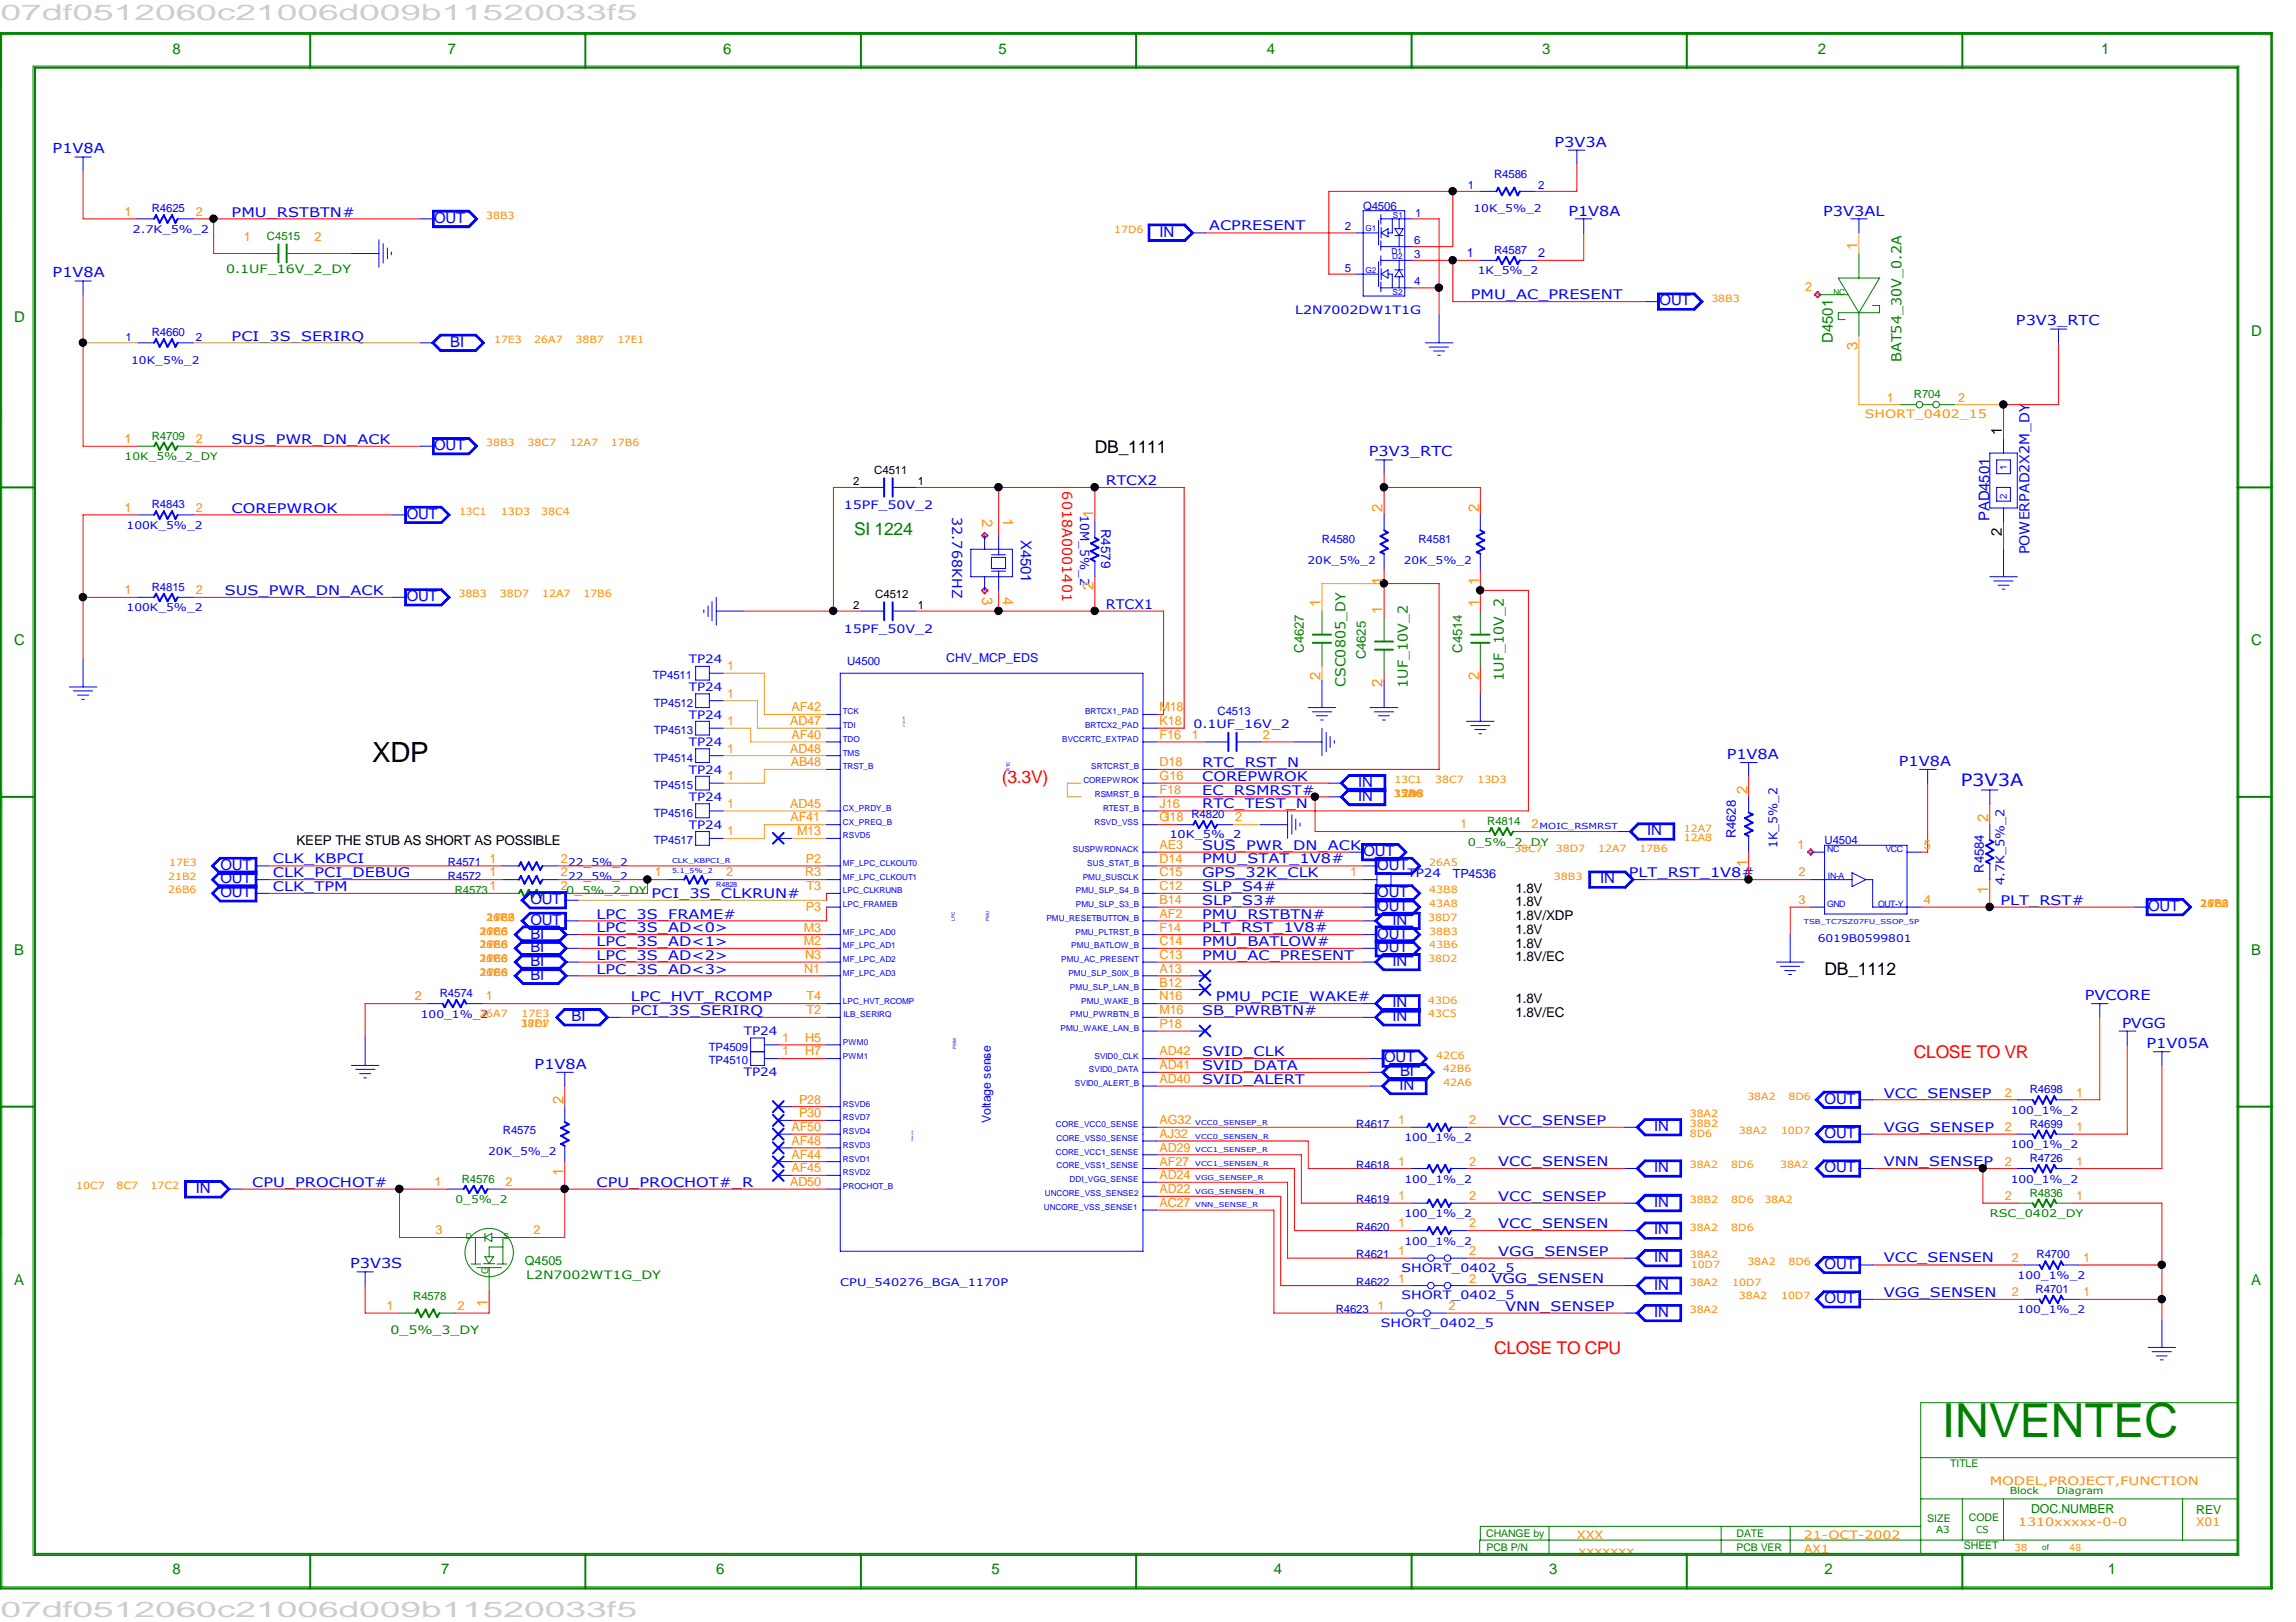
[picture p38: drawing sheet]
<svg xmlns="http://www.w3.org/2000/svg" width="297mm" height="210mm" viewBox="0 0 297 210" stroke-linecap="round" stroke-linejoin="round" font-family="sans-serif">
<defs><g id="words">
<text font-size="6.1" fill="#008000" x="251.2" y="186">INVENTEC</text>
<text font-size="3.6" x="48.1" y="98.6">XDP</text>
<g font-size="2.8" fill="#cdcdcd">
<text x=".1" y="2.5">07df0512060c21006d009b11520033f5</text>
<text x=".1" y="209.3">07df0512060c21006d009b11520033f5</text>
</g>
<g font-size="2.3">
<text x="141.6" y="58.6">DB_1111</text>
<text x="236" y="126.2">DB_1112</text>
</g>
<text font-size="2.3" fill="#008000" x="110.5" y="69.3">SI 1224</text>
<g font-size="2.3" fill="#f00">
<text x="129.6" y="101.3">(3.3V)</text>
<text x="247.6" y="136.9">CLOSE TO VR</text>
<text x="193.3" y="175.2">CLOSE TO CPU</text>
</g>
<text font-size="2.2" fill="#00f" x="253.7" y="101.8">P3V3A</text>
<g font-size="1.9" fill="#008000">
<text x="22.3" y="6.9">8</text>
<text x="58" y="6.9">7</text>
<text x="93.6" y="6.9">6</text>
<text x="129.2" y="6.9">5</text>
<text x="163.9" y="6.9">4</text>
<text x="199.5" y="6.9">3</text>
<text x="235.2" y="6.9">2</text>
<text x="271.8" y="6.9">1</text>
<text x="1.8" y="41.7">D</text>
<text x="237.1" y="44.4" transform="rotate(-90 237.1 44.4)">D4501</text>
<text x="291.2" y="43.4">D</text>
<text x="1.8" y="83.5">C</text>
<text x="291.2" y="83.5">C</text>
<text x="1.8" y="123.6">B</text>
<text x="291.2" y="123.6">B</text>
<text x="1.8" y="166.3">A</text>
<text x="291.2" y="166.3">A</text>
<text x="22.3" y="203.7">8</text>
<text x="57.1" y="203.7">7</text>
<text x="92.7" y="203.7">6</text>
<text x="128.3" y="203.7">5</text>
<text x="164.8" y="203.7">4</text>
<text x="200.4" y="203.7">3</text>
<text x="236" y="203.7">2</text>
<text x="272.7" y="203.7">1</text>
</g>
<g font-size="1.9" fill="#00f">
<text x="56.2" y="28.8">OUT</text>
<text x="150" y="30.6">IN</text>
<text x="214.7" y="39.5">OUT</text>
<text x="58.2" y="44.9">BI</text>
<text x="56.2" y="58.2">OUT</text>
<text x="52.6" y="67.1">OUT</text>
<text x="132.1" y="69.8" transform="rotate(90 132.1 69.8)">X4501</text>
<text x="257.4" y="67.4" transform="rotate(-90 257.4 67.4)">PAD4501</text>
<text x="52.6" y="77.8">OUT</text>
<text x="175.7" y="101.9">IN</text>
<text x="175.7" y="103.6">IN</text>
<text x="28.5" y="112.5">OUT</text>
<text x="176.4" y="110.7">OUT</text>
<text x="178.2" y="112.5">OUT</text>
<text x="213.1" y="108.1">IN</text>
<text x="28.5" y="114.3">OUT</text>
<text x="28.5" y="116.1">OUT</text>
<text x="68.6" y="117">OUT</text>
<text x="68.6" y="119.7">OUT</text>
<text x="178.2" y="116.1">OUT</text>
<text x="178.2" y="117.9">OUT</text>
<text x="180.2" y="119.7">IN</text>
<text x="207" y="114.3">IN</text>
<text x="277.9" y="117.9">OUT</text>
<text x="68.6" y="121.5">BI</text>
<text x="68.6" y="123.2">BI</text>
<text x="68.6" y="125">BI</text>
<text x="178.2" y="121.5">OUT</text>
<text x="178.2" y="123.2">OUT</text>
<text x="180.2" y="125">IN</text>
<text x="68.6" y="126.8">BI</text>
<text x="180.2" y="130.3">IN</text>
<text x="74" y="132.1">BI</text>
<text x="179.1" y="137.5">OUT</text>
<text x="180.2" y="132.1">IN</text>
<text x="181.1" y="141.1">IN</text>
<text x="181.1" y="139.2">BI</text>
<text x="236" y="142.8">OUT</text>
<text x="214" y="146.4">IN</text>
<text x="236" y="147.3">OUT</text>
<text x="25.4" y="154.4">IN</text>
<text x="214" y="151.7">IN</text>
<text x="236" y="151.7">OUT</text>
<text x="214" y="156.2">IN</text>
<text x="214" y="159.7">IN</text>
<text x="214" y="163.3">IN</text>
<text x="214" y="166.9">IN</text>
<text x="236" y="164.2">OUT</text>
<text x="214" y="170.4">IN</text>
<text x="236" y="168.7">OUT</text>
</g>
<g font-size="1.9" fill="#ff8c00">
<text x="240.3" y="32.3" transform="rotate(-90 240.3 32.3)">1</text>
<text x="240.3" y="45.3" transform="rotate(-90 240.3 45.3)">3</text>
<text x="127.1" y="67.2" transform="rotate(90 127.1 67.2)">2</text>
<text x="129.7" y="67.1" transform="rotate(90 129.7 67.1)">1</text>
<text x="141.5" y="67.1" transform="rotate(-90 141.5 67.1)">1</text>
<text x="178.9" y="66.3" transform="rotate(-90 178.9 66.3)">2</text>
<text x="191.3" y="66.3" transform="rotate(-90 191.3 66.3)">2</text>
<text x="127.1" y="77.3" transform="rotate(90 127.1 77.3)">3</text>
<text x="129.7" y="77.3" transform="rotate(90 129.7 77.3)">4</text>
<text x="141.5" y="76.4" transform="rotate(-90 141.5 76.4)">2</text>
<text x="178.9" y="75.6" transform="rotate(-90 178.9 75.6)">1</text>
<text x="191.3" y="75.6" transform="rotate(-90 191.3 75.6)">1</text>
<text x="170.9" y="78.6" transform="rotate(-90 170.9 78.6)">1</text>
<text x="178.9" y="79.5" transform="rotate(-90 178.9 79.5)">1</text>
<text x="191.3" y="78.6" transform="rotate(-90 191.3 78.6)">1</text>
<text x="170.9" y="88" transform="rotate(-90 170.9 88)">2</text>
<text x="178.9" y="88.9" transform="rotate(-90 178.9 88.9)">2</text>
<text x="191.3" y="88" transform="rotate(-90 191.3 88)">2</text>
<text x="226.1" y="102.8" transform="rotate(-90 226.1 102.8)">2</text>
<text x="257.2" y="106.3" transform="rotate(-90 257.2 106.3)">2</text>
<text x="226.1" y="112.2" transform="rotate(-90 226.1 112.2)">1</text>
<text x="257.2" y="115.7" transform="rotate(-90 257.2 115.7)">1</text>
<text x="72.9" y="142.9" transform="rotate(-90 72.9 142.9)">2</text>
<text x="72.9" y="152.2" transform="rotate(-90 72.9 152.2)">1</text>
<text x="63.1" y="169.2" transform="rotate(-90 63.1 169.2)">1</text>
</g>
<g font-size="1.9">
<text x="259" y="56.3" transform="rotate(-90 259 56.3)">1</text>
<text x="259" y="69.3" transform="rotate(-90 259 69.3)">2</text>
</g>
<g font-size="1.8" fill="#00f">
<text x="6.8" y="19.9">P1V8A</text>
<text x="201.1" y="19">P3V3A</text>
<text x="202.9" y="27.9">P1V8A</text>
<text x="235.9" y="27.9">P3V3AL</text>
<text x="6.8" y="35.9">P1V8A</text>
<text x="260.8" y="42.1">P3V3_RTC</text>
<text x="177.1" y="59.1">P3V3_RTC</text>
<text x="123.2" y="66.9" transform="rotate(90 123.2 66.9)">32.768KHZ</text>
<text x="262.5" y="71.7" transform="rotate(-90 262.5 71.7)">POWERPAD2X2M_DY</text>
<text x="223.4" y="98.3">P1V8A</text>
<text x="245.7" y="99.1">P1V8A</text>
<text x="269.7" y="129.4">PVCORE</text>
<text x="274.5" y="133">PVGG</text>
<text x="277.7" y="135.6">P1V05A</text>
<text x="69.2" y="138.3">P1V8A</text>
<text x="45.3" y="164.1">P3V3S</text>
</g>
<g font-size="1.8" fill="#008000">
<text x="246" y="46.9" transform="rotate(-90 246 46.9)">BAT54_30V_0.2A</text>
<text x="174.1" y="88.9" transform="rotate(-90 174.1 88.9)">CSC0805_DY</text>
<text x="182.1" y="89" transform="rotate(-90 182.1 89)">1UF_10V_2</text>
<text x="194.6" y="88.1" transform="rotate(-90 194.6 88.1)">1UF_10V_2</text>
</g>
<text font-size="1.8" fill="#f00" x="137.4" y="63.6" transform="rotate(90 137.4 63.6)">6018A0001401</text>
<g font-size="1.7" fill="#00f">
<text x="30" y="28">PMU_RSTBTN#</text>
<text x="156.4" y="29.8">ACPRESENT</text>
<text x="190.3" y="38.7">PMU_AC_PRESENT</text>
<text x="30" y="44.1">PCI_3S_SERIRQ</text>
<text x="30" y="57.4">SUS_PWR_DN_ACK</text>
<text x="143.1" y="62.7">RTCX2</text>
<text x="30" y="66.3">COREPWROK</text>
<text x="142.4" y="68.4" transform="rotate(90 142.4 68.4)">R4579</text>
<text x="29.1" y="77">SUS_PWR_DN_ACK</text>
<text x="143.1" y="78.8">RTCX1</text>
<text x="155.5" y="101">COREPWROK</text>
<text x="155.5" y="99.3">RTC_RST_N</text>
<text x="155.5" y="104.6">RTC_TEST_N</text>
<text x="155.5" y="102.8">EC_RSMRST#</text>
<text x="35.3" y="113.5">CLK_PCI_DEBUG</text>
<text x="35.3" y="111.7">CLK_KBPCI</text>
<text x="155.5" y="113.5">GPS_32K_CLK</text>
<text x="155.5" y="111.7">PMU_STAT_1V8#</text>
<text x="155.5" y="109.9">SUS_PWR_DN_ACK</text>
<text x="210.7" y="113.5">PLT_RST_1V8#</text>
<text x="224.6" y="108.5" transform="rotate(-90 224.6 108.5)">R4628</text>
<text x="256.7" y="112.9" transform="rotate(-90 256.7 112.9)">R4584</text>
<text x="35.3" y="115.3">CLK_TPM</text>
<text x="77.2" y="118.9">LPC_3S_FRAME#</text>
<text x="84.3" y="116.2">PCI_3S_CLKRUN#</text>
<text x="155.5" y="118.9">PMU_RSTBTN#</text>
<text x="155.5" y="117.1">SLP_S3#</text>
<text x="155.5" y="115.3">SLP_S4#</text>
<text x="258.8" y="117.1">PLT_RST#</text>
<text x="77.2" y="120.6">LPC_3S_AD&lt;0&gt;</text>
<text x="77.2" y="126">LPC_3S_AD&lt;3&gt;</text>
<text x="77.2" y="124.2">LPC_3S_AD&lt;2&gt;</text>
<text x="77.2" y="122.4">LPC_3S_AD&lt;1&gt;</text>
<text x="155.5" y="124.2">PMU_AC_PRESENT</text>
<text x="155.5" y="122.4">PMU_BATLOW#</text>
<text x="155.5" y="120.6">PLT_RST_1V8#</text>
<text x="81.6" y="131.3">PCI_3S_SERIRQ</text>
<text x="81.6" y="129.5">LPC_HVT_RCOMP</text>
<text x="155.5" y="131.3">SB_PWRBTN#</text>
<text x="157.3" y="129.5">PMU_PCIE_WAKE#</text>
<text x="155.5" y="136.7">SVID_CLK</text>
<text x="155.5" y="140.3">SVID_ALERT</text>
<text x="155.5" y="138.4">SVID_DATA</text>
<text x="243.7" y="142">VCC_SENSEP</text>
<text x="193.8" y="145.6">VCC_SENSEP</text>
<text x="243.7" y="146.5">VGG_SENSEP</text>
<text x="32.6" y="153.6">CPU_PROCHOT#</text>
<text x="77.2" y="153.6">CPU_PROCHOT#_R</text>
<text x="193.8" y="155.4">VCC_SENSEP</text>
<text x="193.8" y="150.9">VCC_SENSEN</text>
<text x="243.7" y="150.9">VNN_SENSEP</text>
<text x="193.8" y="158.9">VCC_SENSEN</text>
<text x="193" y="166.1">VGG_SENSEN</text>
<text x="193.8" y="162.5">VGG_SENSEP</text>
<text x="243.7" y="163.4">VCC_SENSEN</text>
<text x="243.7" y="167.9">VGG_SENSEN</text>
<text x="194.7" y="169.6">VNN_SENSEP</text>
</g>
<g font-size="1.7" fill="#008000">
<text x="168.7" y="84.5" transform="rotate(-90 168.7 84.5)">C4627</text>
<text x="176.7" y="85.3" transform="rotate(-90 176.7 85.3)">C4625</text>
<text x="189.2" y="84.5" transform="rotate(-90 189.2 84.5)">C4514</text>
</g>
<g font-size="1.7">
<text x="38.4" y="109.3">KEEP THE STUB AS SHORT AS POSSIBLE</text>
<text x="196.1" y="115.5">1.8V</text>
<text x="196.1" y="117.3">1.8V</text>
<text x="196.1" y="119.1">1.8V/XDP</text>
<text x="196.1" y="122.6">1.8V</text>
<text x="196.1" y="124.4">1.8V/EC</text>
<text x="196.1" y="120.9">1.8V</text>
<text x="196.1" y="129.8">1.8V</text>
<text x="196.1" y="131.6">1.8V/EC</text>
</g>
<g font-size="1.6" fill="#ff8c00">
<text x="16.1" y="27.9">1</text>
<text x="25.4" y="27.9">2</text>
<text x="31.5" y="31.2">1</text>
<text x="40.7" y="31.2">2</text>
<text x="233.5" y="37.7">2</text>
<text x="244.1" y="52">1</text>
<text x="253.3" y="52">2</text>
<text x="16.1" y="57.3">1</text>
<text x="25.4" y="57.3">2</text>
<text x="16.1" y="66.3">1</text>
<text x="25.4" y="66.3">2</text>
<text x="16.1" y="76.9">1</text>
<text x="25.4" y="76.9">2</text>
<text x="94.1" y="86.7">1</text>
<text x="94.1" y="93.9">1</text>
<text x="94.1" y="90.3">1</text>
<text x="102.2" y="93.9">AD47</text>
<text x="102.4" y="95.6">AF40</text>
<text x="102.4" y="92.1">AF42</text>
<text x="150" y="95.6">F16</text>
<text x="150" y="93.9">K18</text>
<text x="150" y="92.1">M18</text>
<text x="154.2" y="95.6">1</text>
<text x="163.4" y="95.6">2</text>
<text x="94.1" y="101">1</text>
<text x="94.1" y="97.4">1</text>
<text x="102.2" y="97.4">AD48</text>
<text x="102.3" y="99.2">AB48</text>
<text x="150" y="99.2">D18</text>
<text x="150" y="101">G16</text>
<text x="94.1" y="104.5">1</text>
<text x="102.2" y="104.5">AD45</text>
<text x="102.3" y="106.3">AF41</text>
<text x="150" y="104.5">J16</text>
<text x="150" y="106.3">G18</text>
<text x="150" y="102.7">F18</text>
<text x="150.6" y="106.3">1</text>
<text x="159.8" y="106.3">2</text>
<text x="188.9" y="107.2">1</text>
<text x="198.1" y="107.2">2</text>
<text x="63.3" y="111.6">1</text>
<text x="63.3" y="113.4">1</text>
<text x="72.6" y="111.6">2</text>
<text x="72.6" y="113.4">2</text>
<text x="84.7" y="113.4">1</text>
<text x="93.9" y="113.4">2</text>
<text x="94.1" y="108.1">1</text>
<text x="103.1" y="108.1">M13</text>
<text x="104.2" y="113.4">R3</text>
<text x="104.3" y="111.6">P2</text>
<text x="150" y="109.9">AE3</text>
<text x="150" y="111.6">D14</text>
<text x="150" y="113.4">C15</text>
<text x="174.7" y="113.4">1</text>
<text x="232.5" y="109.9">1</text>
<text x="232.7" y="113.4">2</text>
<text x="248.9" y="109.9">5</text>
<text x="63.3" y="115.2">1</text>
<text x="72.6" y="115.2">2</text>
<text x="104.3" y="117.9">P3</text>
<text x="104.3" y="115.2">T3</text>
<text x="150" y="115.2">C12</text>
<text x="150" y="117">B14</text>
<text x="150" y="118.8">AF2</text>
<text x="232.7" y="117">3</text>
<text x="248.9" y="117">4</text>
<text x="104" y="122.3">M2</text>
<text x="104" y="120.6">M3</text>
<text x="104.1" y="125.9">N1</text>
<text x="104.2" y="124.1">N3</text>
<text x="150" y="125.9">A13</text>
<text x="150" y="120.6">F14</text>
<text x="150" y="122.3">C14</text>
<text x="150" y="124.1">C13</text>
<text x="53.7" y="129.5">2</text>
<text x="62.9" y="129.5">1</text>
<text x="104.3" y="129.5">T4</text>
<text x="104.3" y="131.2">T2</text>
<text x="150" y="129.5">N16</text>
<text x="150" y="127.7">B12</text>
<text x="150" y="131.2">M16</text>
<text x="101.2" y="134.8">1</text>
<text x="101.2" y="136.6">1</text>
<text x="104.2" y="136.6">H7</text>
<text x="104.2" y="134.8">H5</text>
<text x="150" y="136.6">AD42</text>
<text x="150" y="133">P18</text>
<text x="103.4" y="142.8">P28</text>
<text x="150" y="138.3">AD41</text>
<text x="150" y="140.2">AD40</text>
<text x="259.4" y="141.9">2</text>
<text x="268.6" y="141.9">1</text>
<text x="102.4" y="146.4">AF50</text>
<text x="102.4" y="148.2">AF48</text>
<text x="102.4" y="149.9">AF44</text>
<text x="103.4" y="144.6">P30</text>
<text x="150" y="147.3">AJ32</text>
<text x="150" y="149.1">AD29</text>
<text x="150" y="145.5">AG32</text>
<text x="180.9" y="145.5">1</text>
<text x="190.1" y="145.5">2</text>
<text x="259.4" y="146.4">2</text>
<text x="268.6" y="146.4">1</text>
<text x="56.2" y="153.5">1</text>
<text x="65.4" y="153.5">2</text>
<text x="102.2" y="153.5">AD50</text>
<text x="102.4" y="151.7">AF45</text>
<text x="150" y="152.6">AD24</text>
<text x="150" y="150.8">AF27</text>
<text x="150" y="154.4">AD22</text>
<text x="180.9" y="150.8">1</text>
<text x="180.9" y="155.3">1</text>
<text x="190.1" y="150.8">2</text>
<text x="190.1" y="155.3">2</text>
<text x="259.4" y="150.8">2</text>
<text x="259.4" y="155.3">2</text>
<text x="268.6" y="150.8">1</text>
<text x="268.6" y="155.3">1</text>
<text x="56.3" y="159.7">3</text>
<text x="69" y="159.7">2</text>
<text x="150" y="156.2">AC27</text>
<text x="180.9" y="158.8">1</text>
<text x="190.1" y="158.8">2</text>
<text x="180.9" y="162.4">1</text>
<text x="180.9" y="166">1</text>
<text x="190.1" y="162.4">2</text>
<text x="190.1" y="166">2</text>
<text x="260.3" y="163.3">2</text>
<text x="260.3" y="167.8">2</text>
<text x="269.5" y="163.3">1</text>
<text x="269.5" y="167.8">1</text>
<text x="50" y="169.5">1</text>
<text x="59.2" y="169.5">2</text>
<text x="178.2" y="169.5">1</text>
<text x="187.4" y="169.5">2</text>
</g>
<g font-size="1.6" fill="#00f">
<text x="189.8" y="33.3">1</text>
<text x="199" y="33.3">2</text>
<text x="139.7" y="66.6" transform="rotate(90 139.7 66.6)">10M_5%_2</text>
<text x="122.4" y="85.7">CHV_MCP_EDS</text>
<text x="188" y="113.6">TP4536</text>
<text x="230" y="109.7" transform="rotate(-90 230 109.7)">1K_5%_2</text>
<text x="259.3" y="114.6" transform="rotate(-90 259.3 114.6)">4.7K_5%_2</text>
<text x="128.2" y="145.4" transform="rotate(-90 128.2 145.4)">Voltage sense</text>
</g>
<g font-size="1.6" fill="#008000">
<text x="67.9" y="163.7">Q4505</text>
<text x="262.8" y="195.8">DOC.NUMBER</text>
<text x="284.1" y="195.9">REV</text>
</g>
<g font-size="1.5" fill="#00f">
<text x="193.3" y="23">R4586</text>
<text x="19.6" y="27.5">R4625</text>
<text x="174" y="29.8">2</text>
<text x="176.4" y="27.1">Q4506</text>
<text x="183.1" y="28">1</text>
<text x="189.9" y="24.5">1</text>
<text x="199" y="24.5">2</text>
<text x="174" y="35.1">5</text>
<text x="183" y="33.4">3</text>
<text x="183" y="31.6">6</text>
<text x="193.3" y="32.9">R4587</text>
<text x="167.6" y="40.6">L2N7002DW1T1G</text>
<text x="183" y="36.9">4</text>
<text x="16.3" y="44.1">1</text>
<text x="19.6" y="43.5">R4660</text>
<text x="25.4" y="44.1">2</text>
<text x="19.6" y="65.8">R4843</text>
<text x="109.2" y="65.9">15PF_50V_2</text>
<text x="171" y="70.2">R4580</text>
<text x="183.5" y="70.2">R4581</text>
<text x="19.6" y="76.5">R4815</text>
<text x="109.2" y="81.9">15PF_50V_2</text>
<text x="84.5" y="87.9">TP4511</text>
<text x="89.1" y="85.9">TP24</text>
<text x="89.1" y="89.4">TP24</text>
<text x="109.6" y="86">U4500</text>
<text x="84.6" y="95">TP4513</text>
<text x="84.6" y="91.4">TP4512</text>
<text x="89.1" y="93">TP24</text>
<text x="154.4" y="94.2">0.1UF_16V_2</text>
<text x="157.5" y="92.5">C4513</text>
<text x="84.6" y="98.6">TP4514</text>
<text x="89.1" y="96.6">TP24</text>
<text x="89.1" y="100.1">TP24</text>
<text x="84.6" y="105.7">TP4516</text>
<text x="84.6" y="102.1">TP4515</text>
<text x="89.1" y="103.7">TP24</text>
<text x="89.1" y="107.2">TP24</text>
<text x="154.1" y="105.9">R4820</text>
<text x="58" y="112.1">R4571</text>
<text x="58" y="113.9">R4572</text>
<text x="84.6" y="109.2">TP4517</text>
<text x="182.1" y="113.5">TP24</text>
<text x="236" y="109.2">U4504</text>
<text x="56.9" y="129">R4574</text>
<text x="91.7" y="136">TP4509</text>
<text x="91.7" y="137.8">TP4510</text>
<text x="96.2" y="133.9">TP24</text>
<text x="96.2" y="139.3">TP24</text>
<text x="262.6" y="141.5">R4698</text>
<text x="65.1" y="146.8">R4575</text>
<text x="175.5" y="145.9">R4617</text>
<text x="262.6" y="145.9">R4699</text>
<text x="175.5" y="151.3">R4618</text>
<text x="175.5" y="155.7">R4619</text>
<text x="262.6" y="150.4">R4726</text>
<text x="175.5" y="159.3">R4620</text>
<text x="175.5" y="162.9">R4621</text>
<text x="175.5" y="166.4">R4622</text>
<text x="181.3" y="164.6">SHORT_0402_5</text>
<text x="263.4" y="167.3">R4701</text>
<text x="263.5" y="162.9">R4700</text>
<text x="172.8" y="170">R4623</text>
<text x="178.6" y="171.7">SHORT_0402_5</text>
<text x="181.3" y="168.1">SHORT_0402_5</text>
</g>
<g font-size="1.5" fill="#008000">
<text x="29.2" y="35.3">0.1UF_16V_2_DY</text>
<text x="34.5" y="31">C4515</text>
<text x="247.6" y="51.5">R704</text>
<text x="19.6" y="56.9">R4709</text>
<text x="192.4" y="106.8">R4814</text>
<text x="58.8" y="115.7">R4573</text>
<text x="59.7" y="153">R4576</text>
<text x="262.6" y="154.9">R4836</text>
<text x="68.1" y="165.5">L2N7002WT1G_DY</text>
<text x="50.5" y="172.6">0_5%_3_DY</text>
<text x="53.5" y="168.2">R4578</text>
</g>
<g font-size="1.5" fill="#ff8c00">
<text x="241.3" y="54.1">SHORT_0402_15</text>
<text x="257.4" y="192.2">MODEL,PROJECT,FUNCTION</text>
<text x="261.1" y="197.5">1310xxxxx-0-0</text>
<text x="284.1" y="197.5">X01</text>
<text x="204" y="199.1">XXX</text>
<text x="204.2" y="201.2">xxxxxxx</text>
<text x="233.4" y="199.1">21-OCT-2002</text>
<text x="233.4" y="200.9">AX1</text>
</g>
<g font-size="1.5">
<text x="110.4" y="62.8">2</text>
<text x="113.1" y="61.4">C4511</text>
<text x="118.7" y="62.8">1</text>
<text x="113.2" y="77.4">C4512</text>
<text x="110.4" y="78.9">2</text>
<text x="118.7" y="78.9">1</text>
</g>
<g font-size="1.4" fill="#00f">
<text x="190.6" y="27.5">10K_5%_2</text>
<text x="17.1" y="30.2">2.7K_5%_2</text>
<text x="191.2" y="35.5">1K_5%_2</text>
<text x="17" y="47.1">10K_5%_2</text>
<text x="16.4" y="68.5">100K_5%_2</text>
<text x="169.2" y="72.9">20K_5%_2</text>
<text x="181.6" y="72.9">20K_5%_2</text>
<text x="16.4" y="79.1">100K_5%_2</text>
<text x="73.5" y="112.1">22_5%_2</text>
<text x="73.5" y="113.9">22_5%_2</text>
<text x="151.3" y="108.5">10K_5%_2</text>
<text x="235.2" y="121.9">6019B0599801</text>
<text x="54.4" y="131.7">100_1%_2</text>
<text x="63.2" y="149.5">20K_5%_2</text>
<text x="181.7" y="147.7">100_1%_2</text>
<text x="260.1" y="144.1">100_1%_2</text>
<text x="260.1" y="148.6">100_1%_2</text>
<text x="181.7" y="153">100_1%_2</text>
<text x="260.1" y="153">100_1%_2</text>
<text x="181.7" y="157.5">100_1%_2</text>
<text x="181.7" y="161.1">100_1%_2</text>
<text x="108.7" y="166.4">CPU_540276_BGA_1170P</text>
<text x="261" y="165.5">100_1%_2</text>
<text x="261" y="170">100_1%_2</text>
</g>
<g font-size="1.4" fill="#008000">
<text x="16.1" y="59.6">10K_5%_2_DY</text>
<text x="189.9" y="109.4">0_5%_2_DY</text>
<text x="73.2" y="115.7">0_5%_2_DY</text>
<text x="58.9" y="155.7">0_5%_2</text>
<text x="257.4" y="157.5">RSC_0402_DY</text>
<text x="252.3" y="189.9">TITLE</text>
<text x="249.3" y="197">SIZE</text>
<text x="254.7" y="196.8">CODE</text>
<text x="192.3" y="198.8">CHANGE by</text>
<text x="192.3" y="200.7">PCB P/N</text>
<text x="224.7" y="198.8">DATE</text>
<text x="224.7" y="200.7">PCB VER</text>
<text x="254.1" y="200.4">SHEET</text>
</g>
<g font-size="1.3" fill="#ff8c00">
<text x="62.9" y="28.3">38B3</text>
<text x="144.1" y="30.1">17D6</text>
<text x="221.4" y="39">38B3</text>
<text x="63.9" y="44.4">17E3</text>
<text x="69.1" y="44.4">26A7</text>
<text x="74.5" y="44.4">38B7</text>
<text x="79.9" y="44.4">17E1</text>
<text x="62.9" y="57.7">38B3</text>
<text x="68.2" y="57.7">38C7</text>
<text x="73.7" y="57.7">12A7</text>
<text x="79" y="57.7">17B6</text>
<text x="59.4" y="66.6">13C1</text>
<text x="64.8" y="66.6">13D3</text>
<text x="70" y="66.6">38C4</text>
<text x="59.3" y="77.3">38B3</text>
<text x="64.7" y="77.3">38D7</text>
<text x="70.1" y="77.3">12A7</text>
<text x="75.5" y="77.3">17B6</text>
<text x="180.5" y="101.3">13C1</text>
<text x="185.7" y="101.3">38C7</text>
<text x="191.1" y="101.3">13D3</text>
<text x="180.3" y="103.1">35A6</text>
<text x="180.5" y="103.1">12A6</text>
<text x="180.5" y="103.1">17D1</text>
<text x="180.5" y="103.1">17D3</text>
<text x="217.8" y="107.6">12A7</text>
<text x="21.8" y="113.8">21B2</text>
<text x="21.9" y="112.1">17E3</text>
<text x="184.9" y="112.1">26A5</text>
<text x="195.9" y="110.3">38C7</text>
<text x="201" y="113.8">38B3</text>
<text x="201.3" y="110.3">38D7</text>
<text x="206.8" y="110.3">12A7</text>
<text x="212.1" y="110.3">17B6</text>
<text x="217.8" y="108.9">12A8</text>
<text x="21.8" y="115.6">26B6</text>
<text x="62.9" y="119.2">26C6</text>
<text x="62.9" y="119.2">21B2</text>
<text x="63" y="119.2">17E3</text>
<text x="184.8" y="119.2">38D7</text>
<text x="184.9" y="117.4">43A8</text>
<text x="184.9" y="115.6">43B8</text>
<text x="284.6" y="117.4">26B6</text>
<text x="284.8" y="117.4">17E3</text>
<text x="285.5" y="117.4">1</text>
<text x="287.4" y="117.4">2</text>
<text x="62" y="124.5">21B6</text>
<text x="62" y="122.7">26C6</text>
<text x="62" y="120.9">26C6</text>
<text x="62" y="122.7">21B6</text>
<text x="62" y="120.9">21B6</text>
<text x="62" y="124.5">26C6</text>
<text x="62.1" y="120.9">17E3</text>
<text x="62.1" y="122.7">17E3</text>
<text x="62.1" y="124.5">17E3</text>
<text x="184.8" y="124.5">38D2</text>
<text x="184.9" y="120.9">38B3</text>
<text x="184.9" y="122.7">43B6</text>
<text x="62" y="126.3">26C6</text>
<text x="62" y="131.7">26A7</text>
<text x="62" y="126.3">21B6</text>
<text x="62.1" y="126.3">17E3</text>
<text x="67.5" y="131.7">17E3</text>
<text x="184.8" y="129.9">43D6</text>
<text x="184.8" y="131.7">43C5</text>
<text x="67.3" y="132.9">38D7</text>
<text x="67.5" y="132.9">17E1</text>
<text x="185.8" y="137">42C6</text>
<text x="186.7" y="138.8">42B6</text>
<text x="186.7" y="140.5">42A6</text>
<text x="226.1" y="142.3">38A2</text>
<text x="231.4" y="142.3">8D6</text>
<text x="218.6" y="145.9">38B2</text>
<text x="218.6" y="144.6">38A2</text>
<text x="218.6" y="147.2">8D6</text>
<text x="225" y="146.8">38A2</text>
<text x="230.4" y="146.8">10D7</text>
<text x="9.9" y="153.9">10C7</text>
<text x="15.1" y="153.9">8C7</text>
<text x="19.5" y="153.9">17C2</text>
<text x="218.6" y="155.7">38B2</text>
<text x="218.6" y="151.2">38A2</text>
<text x="224" y="155.7">8D6</text>
<text x="224" y="151.2">8D6</text>
<text x="228.3" y="155.7">38A2</text>
<text x="230.3" y="151.2">38A2</text>
<text x="218.6" y="159.3">38A2</text>
<text x="224" y="159.3">8D6</text>
<text x="218.6" y="162.8">38A2</text>
<text x="218.6" y="166.4">38A2</text>
<text x="218.7" y="164.1">10D7</text>
<text x="224.1" y="166.4">10D7</text>
<text x="226.1" y="163.7">38A2</text>
<text x="231.4" y="163.7">8D6</text>
<text x="218.6" y="169.9">38A2</text>
<text x="225" y="168.1">38A2</text>
<text x="230.4" y="168.1">10D7</text>
<text x="260.6" y="200.7">38</text>
<text x="267.8" y="200.7">48</text>
</g>
<g font-size="1.3" fill="#00f">
<text x="259.6" y="64.6" transform="rotate(-90 259.6 64.6)">2</text>
<text x="259.6" y="60.8" transform="rotate(-90 259.6 60.8)">1</text>
</g>
<g font-size="1.3" fill="#008000">
<text x="63.2" y="164.9" transform="rotate(-90 63.2 164.9)">G</text>
<text x="260" y="193.4">Block</text>
<text x="266.1" y="193.4">Diagram</text>
<text x="250.5" y="198.4">A3</text>
<text x="255.6" y="198.4">CS</text>
</g>
<g font-size="1.1" fill="#00f">
<text x="176.7" y="29.9">G1</text>
<text x="180.2" y="28.2">S1</text>
<text x="176.7" y="35.3">G2</text>
<text x="180" y="32.8">D1</text>
<text x="180.1" y="33.5">D2</text>
<text x="180.2" y="38.1">S2</text>
<text x="109" y="94.2">TDI</text>
<text x="109" y="92.5">TCK</text>
<text x="140.4" y="92.5">BRTCX1_PAD</text>
<text x="140.4" y="94.2">BRTCX2_PAD</text>
<text x="109" y="99.6">TRST_B</text>
<text x="109" y="97.8">TMS</text>
<text x="109" y="96">TDO</text>
<text x="137.4" y="96">BVCCRTC_EXTPAD</text>
<text x="140.2" y="101.3">COREPWROK</text>
<text x="141.2" y="99.6">SRTCRST_B</text>
<text x="109" y="104.9">CX_PRDY_B</text>
<text x="109" y="106.7">CX_PREQ_B</text>
<text x="141.6" y="106.7">RSVD_VSS</text>
<text x="141.6" y="103.1">RSMRST_B</text>
<text x="142.7" y="104.9">RTEST_B</text>
<text x="199.2" y="107.2">MOIC_RSMRST</text>
<text x="109" y="108.5">RSVD5</text>
<text x="109" y="113.8">MF_LPC_CLKOUT1</text>
<text x="109" y="112.1">MF_LPC_CLKOUT0</text>
<text x="138.8" y="110.3">SUSPWRDNACK</text>
<text x="140.1" y="113.8">PMU_SUSCLK</text>
<text x="140.7" y="112.1">SUS_STAT_B</text>
<text x="236.4" y="110.2">NC</text>
<text x="236.5" y="113.8">IN-A</text>
<text x="243.9" y="110.2">VCC</text>
<text x="109" y="115.6">LPC_CLKRUNB</text>
<text x="109" y="117.4">LPC_FRAMEB</text>
<text x="135.4" y="119.2">PMU_RESETBUTTON_B</text>
<text x="139.2" y="115.6">PMU_SLP_S4_B</text>
<text x="139.2" y="117.4">PMU_SLP_S3_B</text>
<text x="236.4" y="117.3">GND</text>
<text x="243" y="117.3">OUT-Y</text>
<text x="109" y="124.5">MF_LPC_AD2</text>
<text x="109" y="120.9">MF_LPC_AD0</text>
<text x="109" y="122.7">MF_LPC_AD1</text>
<text x="137.3" y="124.5">PMU_AC_PRESENT</text>
<text x="138.6" y="122.7">PMU_BATLOW_B</text>
<text x="139.1" y="120.9">PMU_PLTRST_B</text>
<text x="109" y="129.9">LPC_HVT_RCOMP</text>
<text x="109" y="126.3">MF_LPC_AD3</text>
<text x="109.1" y="131.7">ILB_SERIRQ</text>
<text x="138.2" y="126.3">PMU_SLP_S0IX_B</text>
<text x="138.4" y="128.1">PMU_SLP_LAN_B</text>
<text x="138.5" y="131.7">PMU_PWRBTN_B</text>
<text x="139.9" y="129.9">PMU_WAKE_B</text>
<text x="109" y="137">PWM1</text>
<text x="109" y="135.2">PWM0</text>
<text x="137.2" y="133.4">PMU_WAKE_LAN_B</text>
<text x="141.6" y="137">SVID0_CLK</text>
<text x="109" y="143.2">RSVD6</text>
<text x="139.1" y="140.5">SVID0_ALERT_B</text>
<text x="140.9" y="138.8">SVID0_DATA</text>
<text x="109" y="148.5">RSVD3</text>
<text x="109" y="145">RSVD7</text>
<text x="109" y="146.8">RSVD4</text>
<text x="136.6" y="149.4">CORE_VCC1_SENSE</text>
<text x="136.6" y="145.9">CORE_VCC0_SENSE</text>
<text x="136.7" y="147.7">CORE_VSS0_SENSE</text>
<text x="109" y="152.1">RSVD2</text>
<text x="109" y="150.3">RSVD1</text>
<text x="109" y="153.9">PROCHOT_B</text>
<text x="135.2" y="154.8">UNCORE_VSS_SENSE2</text>
<text x="136.7" y="151.2">CORE_VSS1_SENSE</text>
<text x="138.4" y="153">DDI_VGG_SENSE</text>
<text x="135" y="156.6">UNCORE_VSS_SENSE1</text>
</g>
<g font-size="1.1" fill="#008000">
<text x="237.2" y="38.1">NC</text>
<text x="60.3" y="160.3">D</text>
<text x="65.1" y="160.3">S</text>
<text x="264.2" y="200.6">of</text>
</g>
<g font-size=".9" fill="#00f">
<text x="86.9" y="111.7">CLK_KBPCI_R</text>
<text x="86.9" y="113">5.1_5%_2</text>
<text x="92.7" y="114.7">R4828</text>
<text x="233.4" y="119.6">TSB_TC7SZ07FU_SSOP_5P</text>
<text x="154.6" y="149.1">VCC1_SENSEP_R</text>
<text x="154.6" y="145.6">VCC0_SENSEP_R</text>
<text x="154.6" y="147.4">VCC0_SENSEN_R</text>
<text x="154.6" y="154.5">VGG_SENSEN_R</text>
<text x="154.6" y="150.9">VCC1_SENSEN_R</text>
<text x="154.6" y="152.7">VGG_SENSEP_R</text>
<text x="154.6" y="156.3">VNN_SENSE_R</text>
</g>
<g font-size=".6" fill="#00f">
<text x="130.6" y="99.7" transform="rotate(-90 130.6 99.7)">RTC</text>
<text x="123.5" y="119.2" transform="rotate(-90 123.5 119.2)">LPC</text>
<text x="128" y="119.2" transform="rotate(-90 128 119.2)">PMU</text>
<text x="123.7" y="135.7" transform="rotate(-90 123.7 135.7)">PWM</text>
<text x="128.1" y="137.7" transform="rotate(-90 128.1 137.7)">SVID</text>
</g>
<g font-size=".3" fill="#00f">
<text x="117" y="94.1" transform="rotate(-90 117 94.1)">JTAG/ITP</text>
<text x="118.1" y="147.7" transform="rotate(-90 118.1 147.7)">Reserved</text>
</g>
</g></defs>
<g fill="none" stroke="#008000" stroke-width=".25">
<path d="M0 4.3h293.9v201.3h-293.9zM40.1 4.3v4.5M75.7 4.3v4.5M111.4 4.3v4.5M147 4.3v4.5M182.6 4.3v4.5M218.2 4.3v4.5M253.9 4.3v4.5M289.5 8.8h-285v192.3h285M289.5 8.7v192.4M36 31.6v2.4M37.1 31.6v2.4"/>
<path d="M19.9 57.7l.3-.4 .5 .9 .5-.9 .5 .9 .6-.9 .4 .9 .3-.5M0 63.1h4.5M289.5 63.1h4.4M169.8 82.1h2.4M169.8 83.2h2.4M177.9 83h2.3M177.9 84.1h2.3M190.3 82.1h2.4M190.3 83.2h2.4M0 103.1h4.5M67.1 115.6l.3-.5 .5 1 .5-1 .5 1 .5-1 .5 1 .3-.5M192.7 107.6l.3-.5 .4 1 .6-1 .4 1 .6-1 .4 1 .3-.5"/>
<path d="M289.5 103.1h4.4M0 143.2h4.5M263 155.7l.3 .5 .4-1 .6 1 .4-1 .6 1 .5-1 .2 .5M289.5 143.2h4.4M53.8 169.9l.2-.4 .5 .9 .6-.9 .4 .9 .6-.9 .5 .9 .3-.5M40.1 201.1v4.5M75.7 201.1v4.5M111.4 201.1v4.5M147 201.1v4.5M182.6 201.1v4.5M218.2 201.1v4.5M253.9 201.1v4.5"/>
</g>
<g fill="none" stroke="#008000" stroke-width=".13">
<path d="M.2 4.4l.1 201M.3 4.5h293.4M4.3 8.6v192.7M4.3 8.6h285.3v192.7h-285.3M293.8 4.5l-.1 200.9h-293.4M33 32.8h3M37.1 32.8h3M235.2 38.1h3.9M237.8 36h5.4l-2.7 4.5zM240.5 32.8v3.2M242.3 39.5h.9v1h-5.4v.9h.9M17.9 57.7h2"/>
<path d="M23 57.7h2M240.5 40.5v3M245.8 52.4h2.1M248.8 52.4h1.3M250.9 52.4h2M171 79.1v3M191.5 79.1v3M171 83.2v3M179.1 80v3M179.1 84.1v3M191.5 83.2v3M65.1 115.6h2"/>
<path d="M70.2 115.6h2M190.6 107.6h2.1M195.7 107.6h2M62.7 159.6v1.1M261 155.7h2M266 155.7h2.1M51.7 169.9h2.1M56.9 169.9h1.9M58 160.1h4.7M60.9 163.6h1.3M61.5 160.1v3.5M61.7 164h3.2"/>
<path d="M62.6 163.5h1.4M62.7 160.1l.9-.5v1.1zM62.7 162.6h1.1l-.5 .9zM63.3 164v3.3M63.6 160.1h5M64.3 163.6h1.3M65.1 160.1v3.5M65.1 161.4h-1.8v1.2M191.4 199.3v1.8M200.4 197.5v3.6M222.7 197.5v3.6M231.6 197.5v3.6"/>
<path d="M248.5 197.5h-57v1.8h98M248.5 181.5v19.6M248.5 194h41M248.5 188.6h41M248.6 181.5h41M253.9 194v5.3M259.2 194v5.3M282.4 194v5.3"/>
<circle cx="248.3" cy="52.4" r=".43"/>
<circle cx="250.5" cy="52.4" r=".43"/>
<circle cx="63.3" cy="162.1" r="3.1"/>
</g>
<g fill="none" stroke="#daa520" stroke-width=".13">
<path d="M240.5 30.1v2.7M10.7 44.4h7.2M25 44.4h29.4M240.5 43.5v8.9h5.3M252.9 52.4h6.3M179.1 75.5h-8.1v3.6M93.6 87.1h5.3v5.4h8M93.6 97.8h13.3M93.6 94.2h3.5v1.8h9.8M93.6 90.7h4.4v3.5h8.9M106.9 99.6h-8v1.7h-5.3M171 86.2v1.8"/>
<path d="M74.8 116.5h32.1M93.6 104.9h13.3M102.4 108.5h4.5M106.9 106.7h-8v1.8h-5.3M139.9 101.3h-1.8v1.8h1.8M159.5 106.7h3.5"/>
</g>
<g fill="none" stroke="#f00" stroke-width=".13">
<path d="M10.7 22.1v6.2h7.2M10.7 38.1v19.6h7.2M25 28.3h29.4M27.6 28.3v4.5h5.4M40.1 32.8h5.4M155.9 30.1h19.6M182.6 37.3h3.6M182.6 28.3h3.6v12.5M182.6 33.7h8.9M188 24.8v7.1h-5.4M188 33.7v5.3h24.9M191.5 24.8h-19.6v10.7h3.6"/>
<path d="M204 21.2v3.6h-5.4M204.9 30.1v3.6h-6.3M25 57.7h29.4M266.3 44.4v8h-7.1v4.5M10.7 77.3h7.2M17.9 66.6h-7.2v18.7M25 77.3h25.8M25 66.6h25.8M96.2 79.1h15.2M111.4 63.1h-3.6v16M118.5 63.1h34.7v31.1h-3.6M118.5 79.1h32v13.4h-.9"/>
<path d="M129.2 63.1v6.2M129.2 76.4v2.7M141.6 63.1v4.4M141.6 74.6v4.5M179.1 63.1h12.4v3.5M179.1 75.5h7.1v24.1h-36.6M179.1 61.3v5.3M179.1 73.7v6.3M191.5 73.7v5.4M191.5 76.4h6.2v28.5h-48.1M259.2 67.5v3.6M149.6 96h6.3"/>
<path d="M163 96h4.5M179.1 87.1v.9M191.5 86.2v3.6M34.8 115.6h30.3M34.8 113.8h30.3M34.8 112.1h30.3M72.2 113.8h14.2M72.2 112.1h34.7M83.8 113.8v1.8h-11.6M93.6 113.8h13.3M106.9 117.4v1.8h-32.1M106.9 115.6v.9"/>
<path d="M149.6 117.4h26.8M149.6 115.6h26.8M149.6 113.8h26.8M149.6 119.2h26.8M149.6 112.1h26.8M149.6 110.3h25M149.6 106.7h2.7M149.6 103.1h22.3M149.6 101.3h22.3M170.1 103.1v4.5h20.5M197.7 107.6h11.6M212.9 113.8h21.4"/>
<path d="M226.2 100.5v2.6M226.2 110.3v3.5M234.3 117.4h-2.7v3.5M248.5 117.4h27.6M249.4 101.3v9h-.9M257.4 104v2.7M257.4 113.8v3.6M55.3 129.9h-8.1v4.4M62.4 129.9h44.5M74.8 126.3h32.1M74.8 120.9h32.1M74.8 124.5h32.1"/>
<path d="M74.8 122.7h32.1M80.2 131.7h26.7M100.7 137h6.2M100.7 135.2h6.2M149.6 133.4h4.5M149.6 128.1h4.5M149.6 126.3h4.5M149.6 129.9h26.8M149.6 131.7h26.8M149.6 120.9h26.8M149.6 124.5h26.8M149.6 122.7h26.8"/>
<path d="M149.6 137h27.6M149.6 138.8h27.6M271.6 131.7v10.6h-3.5M275.2 135.2v11.6h-7.1M279.7 137.9v13.3h-11.6M31.2 153.9h26.8M51.7 153.9v6.2h6.3M65.1 153.9h41.8M73.1 140.5v2.7M73.1 150.3v9.8h-4.5M102.4 150.3h4.5M102.4 152.1h4.5"/>
<path d="M102.4 146.8h4.5M102.4 145h4.5M102.4 148.5h4.5M102.4 143.2h4.5M149.6 156.6h15.2v13.3h15.2M149.6 149.4h18.8v6.3h14.2M149.6 151.2h17.9v8.1h15.1M149.6 147.7h19.6v3.5h13.4M149.6 145.9h33M149.6 153h17v9.8h16M149.6 154.8h16.1v11.6h16.9M149.6 140.5h27.6"/>
<path d="M189.7 155.7h20.5M189.7 151.2h20.5M189.7 145.9h20.5M189.7 159.3h20.5M242.3 146.8h18.7M242.3 142.3h18.7M242.3 151.2h18.7M256.5 151.2v4.5h4.5M268.1 155.7h11.6v15.1M47.2 166.4v3.5h4.5M63.3 167.3v2.6h-4.5M187.1 169.9h23.1"/>
<path d="M189.7 162.8h20.5M189.7 166.4h20.5M242.3 168.1h19.6M242.3 163.7h19.6M269 168.1h10.7M269 163.7h10.7"/>
</g>
<path d="M235.2 37.8l.3 .3-.3 .4-.4-.4zM127.4 69l.4 .3-.4 .3-.4-.3zM127.4 76.1l.4 .3-.4 .4-.4-.4zM234.3 109.9l.3 .4-.3 .3-.4-.3z" fill="none" stroke="#ff1493" stroke-width=".25"/>
<g fill="none" stroke="#00f" stroke-width=".13">
<path d="M202.9 19.4h2.2M204 19.4v1.8M9.7 36.4h2.1M9.7 20.3h2.1M10.7 20.3v1.8M10.7 36.4v1.7M17.9 28.3h2M23 28.3h2M45.5 32.8h3.5M49 31v3.6M49.6 31.5v2.5M50.1 32.1v1.4"/>
<path d="M50.6 32.6v.4M54.4 28.3h1.8M56 27.2h4.7l1.1 1.1-1.1 1.2h-4.7zM56 27.3h4.7l1 1-1 1.1h-4.7zM56.1 27.4h4.6l.9 .9-.9 1h-4.6zM56.2 27.4h4.4l.9 .9-.9 .9h-4.4zM148.5 29h4.8l1.1 1.1-1.1 1.1h-4.8zM148.6 29.1h4.7l1 1-1 1.1h-4.7zM148.7 29.2h4.5l1 .9-1 1h-4.5zM148.8 29.2h4.4l.9 .9-.9 .9h-4.4zM154.1 30.1h1.8M175.5 30.1h2.8"/>
<path d="M175.5 35.5h2.8M176.4 27.3h5.3v11h-5.3zM178.3 28.5v3.2M178.3 33.9v3.2M178.6 28.3h4M178.6 33.7h4M178.6 27.8v1.2M178.6 31.2v1.2M178.6 33.1v1.3M178.6 36.5v1.3M178.6 31.9h4M178.6 37.3h4"/>
<path d="M178.7 30.1l.9-.5v1zM178.7 35.5l.9-.6v1.1zM178.7 29.4v1.4M178.7 34.8v1.4M179.6 35.5h.5v1.8M180.1 28.3v1.8h-.5M180.5 34.9h1M180.5 29.6h1l-.5 .9zM180.5 30.5h1M181 34.9l.5 .9h-1zM181 28.3v1.3M181 30.5v1.4"/>
<path d="M181 33.7v1.2M181 35.8v1.5M191.5 24.8h2.1M191.5 33.7h2.1M196.6 24.8h2M196.6 33.7h2M203.8 28.3h2.1M204.9 28.3v1.8M212.9 39h1.8M214.5 37.9h4.7l1.1 1.1-1.1 1.1h-4.7zM214.5 38h4.7l1 1-1 1h-4.7zM214.6 38.1h4.6l.9 .9-.9 1h-4.6z"/>
<path d="M214.7 38.1h4.4l.9 .9-.9 .9h-4.4zM239.4 28.3h2.2M240.5 28.3v1.8M17.9 44.4h2M23 44.4h2M54.4 44.4h1.8M54.4 57.7h1.8M55.8 44.4l1.1-1.1h4.7l1.1 1.1-1.1 1.1h-4.7zM56 44.4l1-1.1h4.5l1.1 1.1-1.1 1h-4.5zM56 56.6h4.7l1.1 1.1-1.1 1.1h-4.7zM56 56.7h4.7l1 1-1 1.1h-4.7zM56 44.4l1-1h4.5l1 1-1 .9h-4.5z"/>
<path d="M56.1 56.8h4.6l.9 .9-.9 1h-4.6zM56.2 56.9h4.4l.9 .8-.9 .9h-4.4zM57.1 43.5h4.4l.9 .9-.9 .9h-4.4l-.9-.9zM178 59.5h2.1M179.1 59.5v1.8M184.4 44.4h3.6M184.9 44.9h2.5M185.5 45.4h1.4M186 46h.3M186.2 40.8v3.6M257.4 58.6h3.6v7.1h-3.6zM258.3 59.5h1.8v1.8h-1.8z"/>
<path d="M259.2 56.9v1.7M265.3 42.6h2.1M266.3 42.6v1.8M17.9 77.3h2M17.9 66.6h2M23 77.3h2M23 66.6h2M50.8 77.3h1.8M50.8 66.6h1.8M52.4 76.2h4.7l1.1 1.1-1.1 1.1h-4.7zM52.4 65.5h4.7l1.1 1.1-1.1 1.1h-4.7zM52.4 76.3h4.7l1.1 1-1.1 1.1h-4.7z"/>
<path d="M52.4 65.6h4.7l1.1 1-1.1 1h-4.7zM52.5 76.4h4.6l.9 .9-.9 1h-4.6zM52.5 65.7h4.6l.9 .9-.9 1h-4.6zM52.6 65.7h4.5l.9 .9-.9 .9h-4.5zM52.6 76.4h4.5l.9 .9-.9 .9h-4.5zM91.1 78.9v.4M91.6 78.4v1.4M92.1 77.9v2.4M92.7 77.3v3.6M92.7 79.1h3.5M111.4 63.1h3M111.4 79.1h3"/>
<path d="M115.5 63.1h3M115.5 79.1h3M125.6 71.1h5.4v3.5h-5.4zM127.4 69.3v1.8M127.4 74.6v1.8M128.3 71.8h1.8M128.3 72.1h1.8v1.5h-1.8zM128.3 73.9h1.8M129.2 69.3v2.5M129.2 73.9v2.5M141.6 67.5v2.1M141.6 72.6v2"/>
<path d="M179.1 66.6v2M179.1 71.7v2M191.5 66.6v2M191.5 71.7v2M257.4 74.6h3.6M257.9 75.2h2.5M258.3 63.1h1.8v1.8h-1.8zM258.5 75.7h1.4M259 76.2h.4M259.2 65.7v1.8M259.2 71.1v3.5M9 88.9h3.5"/>
<path d="M9.5 89.4h2.5M10 90h1.5M10.6 90.5h.3M10.7 85.3v3.6M90 93.3h1.8v1.8h-1.8zM90 96.9h1.8v1.8h-1.8zM90 89.8h1.8v1.8h-1.8zM90 86.2h1.8v1.8h-1.8zM91.8 87.1h1.8M91.8 94.2h1.8M91.8 97.8h1.8M91.8 90.7h1.8"/>
<path d="M106.9 99.6h1.8M106.9 94.2h1.8M106.9 97.8h1.8M106.9 96h1.8M106.9 92.5h1.8M108.7 87.1h39.2v74.8h-39.2zM147.9 99.6h1.7M147.9 94.2h1.7M147.9 96h1.7M147.9 92.5h1.7M155.9 96h3M160 96h3"/>
<path d="M167.5 96h3.5M169.2 91.6h3.6M169.8 92.1h2.5M170.3 92.6h1.4M170.9 93.2h.3M171 88v3.6M171 94.2v3.6M171.6 94.8v2.5M172.1 95.3v1.4M172.6 95.8v.4M177.2 91.6h3.6M177.8 92.1h2.5"/>
<path d="M178.3 92.6h1.4M178.9 93.2h.3M179.1 88v3.6M189.7 93.3h3.6M190.3 93.9h2.4M190.8 94.4h1.4M191.3 95h.4M191.5 89.8v3.5M225.2 98.7h2.1M226.2 98.7v1.8M248.3 99.6h2.2M249.4 99.6v1.7"/>
<path d="M28.5 112.9l-.9-.8 .9-.9h4.5v5.3h-4.5l-.9-.9 .9-.9M28.5 112.9h4.5M28.5 114.7h4.5M28.5 112.9l-.9 .9 .9 .9M33 113.8h1.8M33 115.6h1.8M33 112.1h1.8M33.1 113h-4.6l-.9-.9 .9-1h4.6v5.5h-4.6l-.9-1 .9-1h4.6M33.1 112.9h-4.6l-.9 .9 .9 1h4.6M33.1 113.1h-4.6l-1.1-1 1.1-1.1h4.6v5.6h-4.6l-1.1-1 1.1-1h4.6M33.1 112.8h-4.6l-1.1 1 1.1 1.1h4.6M33.2 113.2h-4.8l-1.1-1.1 1.1-1.1h4.8v5.7h-4.8l-1.1-1.1 1.1-1.1h4.8"/>
<path d="M33.2 112.7h-4.8l-1.1 1.1 1.1 1.1h4.8M65.1 113.8h2M65.1 112.1h2M67.4 116.5l1.1-1.1h4.8v2.2h-4.8zM67.4 119.2l1.1-1.1h4.8v2.2h-4.8zM67.5 116.5l1-1h4.7v2h-4.7zM67.5 119.2l1-1h4.7v2h-4.7zM67.7 116.5l.9-.9h4.5v1.8h-4.5zM68.6 115.5h4.5v2h-4.5l-1-1zM68.6 118.2h4.5v1.9h-4.5l-1-.9zM70.2 113.8h2M70.2 112.1h2"/>
<path d="M73.1 116.5h1.7M73.1 119.2h1.7M86.4 113.8h2.1M90 107.6h1.8v1.8h-1.8zM90 100.5h1.8v1.7h-1.8zM90 104h1.8v1.8h-1.8zM91.6 113.8h2M91.8 108.5h1.8M91.8 104.9h1.8M91.8 101.3h1.8M100.7 108.5h1.7M106.9 108.5h1.8"/>
<path d="M106.9 106.7h1.8M106.9 113.8h1.8M106.9 117.4h1.8M106.9 104.9h1.8M106.9 115.6h1.8M106.9 112.1h1.8M147.9 106.7h1.7M147.9 113.8h1.7M147.9 117.4h1.7M147.9 110.3h1.7M147.9 104.9h1.7M147.9 119.2h1.7"/>
<path d="M147.9 115.6h1.7M147.9 112.1h1.7M147.9 103.1h1.7M147.9 101.3h1.7M152.3 106.7h2.1M157.5 106.7h2M163 106.7h3.6M166.6 104.9v3.6M167.1 105.5v2.4M167.6 106v1.4M168.2 106.5v.4M171.9 103.1h1.8"/>
<path d="M171.9 101.3h1.8M173.7 101.3l.9-.8h4.5v3.5h-4.5l-.9-.9M173.7 101.3l.9 .9M174.6 110.3h1.8M174.6 102.2h4.5M174.6 102.2l-.9 .9M176.1 109.2h4.8l1.1 1.1-1.1 1.1h-4.8zM176.2 109.2h4.7l1 1.1-1 1h-4.7zM176.3 109.3h4.5l1 1-1 .9h-4.5zM176.4 113.8h1.7M176.4 117.4h1.7M176.4 119.2h1.7"/>
<path d="M176.4 115.6h1.7M176.4 112.1h1.7M177.9 116.3h4.8l1.1 1.1-1.1 1.1h-4.8v-4h4.8l1.1 1.1-1.1 1.1h-4.8M177.9 119.2l1.1-1h4.6v2h-4.6zM177.9 111h4.8l1.1 1.1-1.1 1.1h-4.8zM178 116.4h4.7l1 1-1 1h-4.7v-3.8h4.7l1 1-1 1h-4.7M178 111h4.7l1 1.1-1 1h-4.7zM178.1 119.2l.9-1h4.6v1.9h-4.6zM178.1 116.4h4.6l.9 1-.9 1h-4.6v-3.8h4.6l.9 1-.9 1h-4.6M178.1 111.1h4.6l.9 1-.9 .9h-4.6zM178.1 111.2v7.1h5.4v1.8h-5.4v3.5h5.4v1.8h-4.4l-1-.9M178.1 116.5h4.5"/>
<path d="M178.1 114.7h4.5l.9 .9-.9 .9M178.1 119.2l1 .9M178.9 118.1h4.8v2.2h-4.8l-1.1-1.1zM179.1 118.3l-1 .9M179.1 102.2h-4.5l-1 .9 1 1h4.5v-3.7h-4.5l-1 .9 1 1h4.5M179.2 102.1h-4.7l-1 1 1 1.1h4.7v-3.9h-4.7l-1 1 1 1.1h4.7M179.3 102h-4.8l-1.1 1.1 1.1 1.2h4.8v-4.1h-4.8l-1.1 1.1 1.1 1.1h4.8M180 112.9v1.8M180.8 111.2l.9-.9-.9-.9h-4.4v1.8h6.2l.9 .9-.9 .8h-4.5M182.6 116.5l.9 .9-.9 .9M205.6 112.7h4.7l1.1 1.1-1.1 1.1h-4.7zM205.6 112.8h4.7l1 1-1 1.1h-4.7z"/>
<path d="M205.7 112.9h4.6l.9 .9-.9 1h-4.6zM205.8 112.9h4.4l.9 .9-.9 .9h-4.4zM209.3 107.6h1.8M211.1 113.8h1.8M211.9 106.5h4.8v2.2h-4.8l-1.1-1.1zM211.9 106.6h4.7v2h-4.7l-1-1zM212 106.6h4.5v1.9h-4.5l-1-.9zM212 106.7h4.4v1.8h-4.4l-.9-.9zM226.2 103.1v2.1M226.2 108.2v2.1M234.3 113.8h5.3M234.3 117.4h1.7"/>
<path d="M234.3 110.3h1.7M236 109.4h10.7v8.9h-10.7zM239.6 112.9l1.8 .9-1.8 .9zM241.4 113.8h.9v3.6h6.2M246.7 110.3h1.8M256.3 102.2h2.2M257.4 102.2v1.8M257.4 106.7v2M257.4 111.8v2M276.1 117.4h1.8M277.7 116.3h4.7l1.1 1.1-1.1 1.1h-4.7zM277.7 116.4h4.7l1.1 1-1.1 1h-4.7z"/>
<path d="M277.8 116.4h4.6l.9 1-.9 1h-4.6zM277.9 116.5h4.5l.8 .9-.8 .9h-4.5zM45.5 137.9h3.5M46 138.4h2.5M46.5 138.9h1.5M47.1 139.5h.3M47.2 134.3v3.6M55.3 129.9h2M60.3 129.9h2.1M66.5 124.5l1.1-1.1h4.7l1.1 1.1-1.1 1.1h-4.7zM66.5 126.3l1.1-1.1h4.7l1.1 1.1-1.1 1.1h-4.7zM66.5 122.7l1.1-1.1h4.7l1.1 1.1-1.1 1.1h-4.7z"/>
<path d="M66.5 120.9l1.1-1.1h4.7l1.1 1.1-1.1 1.1h-4.7zM66.6 126.3l1-1h4.7l1 1-1 1h-4.7zM66.6 124.5l1-1h4.7l1 1-1 1.1h-4.7zM66.6 120.9l1-1h4.7l1 1-1 1.1h-4.7zM66.7 126.3l1-1h4.5l1 1-1 1h-4.5zM66.7 124.5l1-.9h4.5l1 .9-1 1h-4.5zM66.7 122.7l1-.9h4.5l1 .9-1 1h-4.5zM66.7 120.9l1-.9h4.5l1 .9-1 1h-4.5zM67.6 121.7h4.7l1 1-1 1.1h-4.7l-1-1.1zM67.7 125.4h4.5M67.7 125.4l-.9 .9 .9 .9h4.5l.9-.9M67.7 123.6h4.5"/>
<path d="M67.7 123.6l-.9 .9 .9 .9M67.7 121.8h4.5M67.7 121.8l-.9 .9 .9 .9M68.6 120.1l-.9-.9 .9-.9h4.5v1.8h-5.4l-.9 .8 .9 .9M72 138.8h2.2M72.2 125.4l.9 .9M72.2 131.7l.9-.9h4.4l.9 .9-.9 .8h-4.4zM72.2 123.6l.9 .9M72.2 121.8l.9 .9M72.2 120.1l.9 .8M73 130.5h4.6l1.1 1.2-1.1 1.1h-4.6l-1.1-1.1zM73 130.6h4.6l1.1 1.1-1.1 1h-4.6l-1-1z"/>
<path d="M73 130.7h4.6l.9 1-.9 .9h-4.6l-.9-.9zM73.1 124.5h1.7M73.1 138.8v1.7M73.1 126.3h1.7M73.1 122.7h1.7M73.1 120.9h1.7M73.1 124.5l-.9 .9M73.1 122.7l-.9 .9M73.1 120.9l-.9 .9M78.4 131.7h1.8M97.1 134.3h1.8v3.6h-1.8zM97.1 136.1h1.8"/>
<path d="M98.9 137h1.8M98.9 135.2h1.8M106.9 124.5h1.8M106.9 129.9h1.8M106.9 126.3h1.8M106.9 137h1.8M106.9 122.7h1.8M106.9 120.9h1.8M106.9 135.2h1.8M106.9 131.7h1.8M147.9 124.5h1.7M147.9 129.9h1.7"/>
<path d="M147.9 126.3h1.7M147.9 133.4h1.7M147.9 138.8h1.7M147.9 137h1.7M147.9 128.1h1.7M147.9 122.7h1.7M147.9 120.9h1.7M147.9 131.7h1.7M154.1 126.3h1.8M154.1 133.4h1.8M154.1 128.1h1.8M176.4 124.5h1.7"/>
<path d="M176.4 129.9h1.7M176.4 122.7h1.7M176.4 120.9h1.7M176.4 131.7h1.7M177.2 138.8h1.9M177.2 137h1.9M177.8 124.5l1.1-1.1h4.8v2.2h-4.8zM177.9 124.5l1.1-1h4.6v2.1h-4.6zM177.9 121.6h4.8l1.1 1.1-1.1 1.1h-4.8v-4h4.8l1.1 1.1-1.1 1.1h-4.8M178 121.7h4.7l1 1-1 1.1h-4.7v-3.9h4.7l1 1-1 1.1h-4.7M178.1 124.5l.9-.9h4.6v1.9h-4.6zM178.1 121.8h4.6l.9 .9-.9 1h-4.6v-3.7h4.6l.9 .9-.9 1h-4.6"/>
<path d="M178.1 129.9l1-1h4.4v3.6h-4.4l-1-.8M178.1 121.8h4.5M178.1 129.9l1 .9M178.7 138.8l1.1-1.1h4.7l1.1 1.1-1.1 1.1h-4.7zM178.8 135.9h4.8l1.1 1.1-1.1 1.1h-4.8zM178.8 138.8l1.1-1.1h4.5l1.1 1.1-1.1 1h-4.5zM178.9 135.9h4.7l1 1.1-1 1h-4.7zM178.9 138.8l1-1h4.5l1 1-1 .9h-4.5zM179 136h4.6l.9 1-.9 1h-4.6zM179.1 123.6l-1 .9M179.1 130.8h4.4M179.1 138.8l.9 .9"/>
<path d="M179.1 130.8l-1 .9M179.8 139.4h4.8v2.2h-4.8l-1.1-1.1zM179.9 139.6h4.5v1.9h-4.5l-1-1zM180 139.7h4.4M180 139.7l-.9 .8M180 137.9l-.9 .9M182.6 121.8l.9 .9-.9 .9M182.6 120.1l.9 .8-.9 .9M183.5 137.9l.9-.9-.9-.9h-4.4v1.8h5.3l.9 .9-.9 .9M183.6 130.7h-4.6l-.9 1 .9 .9h4.6v-3.7h-4.6l-.9 1 .9 .9h4.6M183.6 130.6h-4.6l-1.1 1.1 1.1 1h4.6v-3.9h-4.6l-1.1 1.1 1.1 1h4.6M183.7 130.5h-4.8l-1.1 1.2 1.1 1.1h4.8v-4.1h-4.8l-1.1 1.2 1.1 1.1h4.8"/>
<path d="M184.4 139.7v1.7h-4.4l-.9-.9M229.8 124.5h3.6M230.3 125.1h2.5M230.9 125.6h1.4M231.4 126.1h.4M231.6 120.9v3.6M270.6 129.9h2.1M271.6 129.9v1.8M274.1 133.4h2.2M275.2 133.4v1.8M278.6 136.1h2.2M279.7 136.1v1.8"/>
<path d="M23.9 152.8h4.8l1.1 1.1-1.1 1.1h-4.8zM24 152.9h4.6l1.1 1-1.1 1h-4.6zM24 153h4.6l.9 .9-.9 1h-4.6zM24.1 153h4.4l1 .9-1 .9h-4.4zM29.5 153.9h1.7M58 153.9h2M63.1 153.9h2M73.1 143.2v2M73.1 148.3v2M100.7 152.1h1.7M100.7 150.3h1.7M100.7 146.8h1.7"/>
<path d="M100.7 143.2h1.7M100.7 148.5h1.7M100.7 145h1.7M106.9 153.9h1.8M106.9 152.1h1.8M106.9 150.3h1.8M106.9 146.8h1.8M106.9 143.2h1.8M106.9 148.5h1.8M106.9 145h1.8M147.9 154.8h1.7M147.9 153h1.7"/>
<path d="M147.9 151.2h1.7M147.9 147.7h1.7M147.9 145.9h1.7M147.9 156.6h1.7M147.9 149.4h1.7M147.9 140.5h1.7M177.2 140.5h1.9M178.8 140.5l1.1-1h4.6v2.1h-4.6zM182.6 151.2h2.1M182.6 145.9h2.1M182.6 159.3h2.1M182.6 155.7h2.1"/>
<path d="M187.7 151.2h2M187.7 145.9h2M187.7 159.3h2M187.7 155.7h2M210.2 151.2h1.8M210.2 145.9h1.8M210.2 159.3h1.8M210.2 155.7h1.8M211.7 145.9l1.1-1.1h4.7v2.2h-4.7zM211.7 159.3l1.1-1.1h4.7v2.2h-4.7zM211.8 151.2l1-1h4.7v2.1h-4.7zM211.8 145.9l1-1h4.7v2h-4.7z"/>
<path d="M211.9 151.2l.9-.9h4.6v1.9h-4.6zM211.9 145.9l.9-1h4.6v2h-4.6zM211.9 155.7l.9-1h4.6v1.9h-4.6zM211.9 159.3l.9-1h4.6v1.9h-4.6zM212 155.7l.9-.9h4.4v1.8h-4.4zM212.8 150.1h4.7v2.2h-4.7l-1.1-1.1zM212.8 154.6h4.7v2.2h-4.7l-1.1-1.1zM212.8 154.6h4.7v2.1h-4.7l-1-1zM212.8 158.2h4.7v2.1h-4.7l-1-1zM212.9 150.3h4.4v1.8h-4.4l-.9-.9zM212.9 145h4.4v1.8h-4.4l-.9-.9zM212.9 158.4h4.4v1.7h-4.4l-.9-.8z"/>
<path d="M234.8 142.3l1.1-1.1h4.8v2.2h-4.8zM234.8 146.8l1.1-1.1h4.8v2.2h-4.8zM234.9 151.2l1.1-1h4.6v2.1h-4.6zM234.9 142.3l1.1-1h4.6v2h-4.6zM234.9 146.8l1.1-1h4.6v2h-4.6zM235 151.2l1-.9h4.6v1.9h-4.6zM235 142.3l1-.9h4.6v1.9h-4.6zM235 146.8l1-1h4.6v1.9h-4.6zM235.2 151.2l.8-.9h4.5v1.8h-4.5zM235.2 142.3l.8-.9h4.5v1.8h-4.5zM235.2 146.8l.8-.9h4.5v1.8h-4.5zM235.9 150.1h4.8v2.2h-4.8l-1.1-1.1z"/>
<path d="M240.5 151.2h1.8M240.5 146.8h1.8M240.5 142.3h1.8M261 151.2h2M261 146.8h2M261 142.3h2M266 151.2h2.1M266 146.8h2.1M266 142.3h2.1M46.2 164.6h2.1M47.2 164.6v1.8M180 169.9h2"/>
<path d="M182.6 166.4h2.1M182.6 162.8h2.1M182.9 169.9h1.3M185.1 169.9h2M185.6 166.4h1.3M185.6 162.8h1.3M187.7 166.4h2M187.7 162.8h2M210.2 169.9h1.8M210.2 166.4h1.8M210.2 162.8h1.8M211.7 169.9l1.1-1.1h4.7v2.2h-4.7z"/>
<path d="M211.8 169.9l1-1h4.7v2.1h-4.7zM211.8 166.4l1-1h4.7v2h-4.7zM211.9 162.8l.9-1h4.6v2h-4.6zM211.9 166.4l.9-1h4.6v1.9h-4.6zM212 166.4l.9-.9h4.4v1.8h-4.4zM212.8 161.7h4.7v2.2h-4.7l-1.1-1.1zM212.8 165.3h4.7v2.2h-4.7l-1.1-1.1zM212.8 161.8h4.7v2h-4.7l-1-1zM212.8 169h4.6v1.9h-4.6l-.9-1zM212.9 169h4.4v1.8h-4.4l-.9-.9zM212.9 161.9h4.4v1.8h-4.4l-.9-.9zM234.8 163.7l1.1-1.1h4.8v2.2h-4.8z"/>
<path d="M234.8 168.1l1.1-1.1h4.8v2.2h-4.8zM234.9 168.1l1.1-1h4.6v2.1h-4.6zM235 163.7l1-1h4.6v2h-4.6zM235 168.1l1-.9h4.6v1.9h-4.6zM235.2 163.7l.8-.9h4.5v1.8h-4.5zM235.2 168.1l.8-.8h4.5v1.7h-4.5zM236 162.6h4.6v2.1h-4.6l-1.1-1zM240.5 168.1h1.8M240.5 163.7h1.8M261.9 168.1h2M261.9 163.7h2M266.9 168.1h2.1"/>
<path d="M266.9 163.7h2.1M277.9 174.4h3.6M278.4 174.9h2.5M279 175.5h1.4M279.5 176h.4M279.7 170.8v3.6"/>
<circle cx="182.4" cy="169.9" r=".43"/>
<circle cx="184.6" cy="169.9" r=".43"/>
<circle cx="185.1" cy="162.8" r=".43"/>
<circle cx="185.1" cy="166.4" r=".43"/>
<circle cx="187.3" cy="162.8" r=".43"/>
<circle cx="187.3" cy="166.4" r=".43"/>
</g>
<g fill="none" stroke="#00f" stroke-width=".25">
<path d="M19.9 28.3l.3-.4 .5 .9 .5-.9 .5 .9 .6-.9 .4 .9 .3-.5M193.6 24.8l.2-.5 .5 1 .6-1 .4 1 .6-1 .4 1 .3-.5M193.6 33.7l.2-.5 .5 1 .6-1 .4 1 .6-1 .4 1 .3-.5M19.9 44.4l.3-.5 .5 1 .5-1 .5 1 .6-1 .4 1 .3-.5M19.9 77.3l.3-.5 .5 1 .5-1 .5 1 .6-1 .4 1 .3-.5M19.9 66.6l.3-.4 .5 .9 .5-.9 .5 .9 .6-.9 .4 .9 .3-.5M114.4 61.9v2.4M114.4 77.9v2.4M115.5 61.9v2.4M115.5 77.9v2.4M141.6 69.6l.5 .2-1 .5 1 .6-1 .4 1 .6-1 .4 .5 .3M179.1 68.6l.4 .3-.9 .5 .9 .5-.9 .5 .9 .6-.9 .5 .5 .2"/>
<path d="M191.5 68.6l.5 .3-1 .5 1 .5-1 .5 1 .6-1 .5 .5 .2M158.9 94.8v2.4M160 94.8v2.4M67.1 113.8l.3-.4 .5 .9 .5-.9 .5 .9 .5-.9 .5 .9 .3-.5M67.1 112.1l.3-.5 .5 1 .5-1 .5 1 .5-1 .5 1 .3-.5M88.5 113.8l.3-.4 .4 .9 .6-.9 .5 .9 .5-.9 .5 .9 .3-.5M100 107.8l1.4 1.4M101.4 107.8l-1.4 1.4M154.4 106.7l.2-.4 .5 .9 .6-.9 .4 .9 .6-.9 .5 .9 .3-.5M226.2 105.2l.5 .2-.9 .5 .9 .6-.9 .4 .9 .6-.9 .4 .4 .3M257.4 108.7l.5 .3-.9 .4 .9 .6-.9 .5 .9 .5-.9 .5 .4 .3M57.3 129.9l.2 .4 .5-.9 .6 .9 .5-.9 .5 .9 .5-.9 .2 .5"/>
<path d="M155.2 132.7l1.4 1.4M155.2 127.4l1.4 1.4M155.2 125.6l1.4 1.4M156.6 132.7l-1.4 1.4M156.6 127.4l-1.4 1.4M156.6 125.6l-1.4 1.4M60 153.9l.2-.4 .5 .9 .6-.9 .5 .9 .5-.9 .5 .9 .3-.5M73.1 145.2l.5 .3-1 .5 1 .5-1 .5 1 .6-1 .4 .5 .3M100 149.6l1.4 1.4M100 151.4l1.4 1.4M100 146l1.4 1.5M100 144.3l1.4 1.4"/>
<path d="M100 147.8l1.4 1.5M100 142.5l1.4 1.4M101.4 149.6l-1.4 1.4M101.4 151.4l-1.4 1.4M101.4 146l-1.4 1.5M101.4 144.3l-1.4 1.4M101.4 147.8l-1.4 1.5M101.4 142.5l-1.4 1.4M184.7 159.3l.2-.5 .5 .9 .6-.9 .4 .9 .6-.9 .4 .9 .3-.4M184.7 155.7l.2-.5 .5 1 .6-1 .4 1 .6-1 .4 1 .3-.5M184.7 151.2l.2-.5 .5 1 .6-1 .4 1 .6-1 .4 1 .3-.5M184.7 145.9l.2-.5 .5 1 .6-1 .4 1 .6-1 .4 1 .3-.5"/>
<path d="M263 151.2l.3 .5 .4-1 .6 1 .4-1 .6 1 .5-1 .2 .5M263 146.8l.3 .5 .4-1 .6 1 .4-1 .6 1 .5-1 .2 .5M263 142.3l.3 .5 .4-.9 .6 .9 .4-.9 .6 .9 .5-.9 .2 .4M263.9 168.1l.3 .6 .4-1 .6 1 .4-1 .6 1 .5-1 .2 .4M263.9 163.7l.3 .5 .4-1 .6 1 .4-1 .6 1 .5-1 .2 .5"/>
</g>
<g fill="#000">
<circle cx="27.6" cy="28.3" r=".49"/>
<circle cx="186.2" cy="37.2" r=".49"/>
<circle cx="187.9" cy="24.7" r=".49"/>
<circle cx="187.9" cy="33.7" r=".49"/>
<circle cx="10.7" cy="44.3" r=".49"/>
<circle cx="259.2" cy="52.3" r=".49"/>
<circle cx="10.7" cy="77.3" r=".49"/>
<circle cx="107.8" cy="79.1" r=".49"/>
<circle cx="129.2" cy="79.1" r=".49"/>
<circle cx="129.2" cy="63.1" r=".49"/>
<circle cx="141.6" cy="63.1" r=".49"/>
<circle cx="141.6" cy="79.1" r=".49"/>
<circle cx="179" cy="75.5" r=".49"/>
<circle cx="179" cy="63.1" r=".49"/>
<circle cx="191.5" cy="76.4" r=".49"/>
<circle cx="83.8" cy="113.8" r=".49"/>
<circle cx="170.1" cy="103.1" r=".49"/>
<circle cx="226.2" cy="113.8" r=".49"/>
<circle cx="257.4" cy="117.4" r=".49"/>
<circle cx="51.7" cy="153.9" r=".49"/>
<circle cx="73" cy="153.9" r=".49"/>
<circle cx="256.5" cy="151.2" r=".49"/>
<circle cx="279.7" cy="163.7" r=".49"/>
<circle cx="279.7" cy="168.1" r=".49"/>
</g>
<g fill="none" stroke="#000" stroke-width=".13">
<circle cx="27.6" cy="28.3" r=".49"/>
<circle cx="186.2" cy="37.2" r=".49"/>
<circle cx="187.9" cy="24.7" r=".49"/>
<circle cx="187.9" cy="33.7" r=".49"/>
<circle cx="10.7" cy="44.3" r=".49"/>
<circle cx="259.2" cy="52.3" r=".49"/>
<circle cx="10.7" cy="77.3" r=".49"/>
<circle cx="107.8" cy="79.1" r=".49"/>
<circle cx="129.2" cy="79.1" r=".49"/>
<circle cx="129.2" cy="63.1" r=".49"/>
<circle cx="141.6" cy="63.1" r=".49"/>
<circle cx="141.6" cy="79.1" r=".49"/>
<circle cx="179" cy="75.5" r=".49"/>
<circle cx="179" cy="63.1" r=".49"/>
<circle cx="191.5" cy="76.4" r=".49"/>
<circle cx="83.8" cy="113.8" r=".49"/>
<circle cx="170.1" cy="103.1" r=".49"/>
<circle cx="226.2" cy="113.8" r=".49"/>
<circle cx="257.4" cy="117.4" r=".49"/>
<circle cx="51.7" cy="153.9" r=".49"/>
<circle cx="73" cy="153.9" r=".49"/>
<circle cx="256.5" cy="151.2" r=".49"/>
<circle cx="279.7" cy="163.7" r=".49"/>
<circle cx="279.7" cy="168.1" r=".49"/>
</g>
<use href="#words"/>
</svg>
